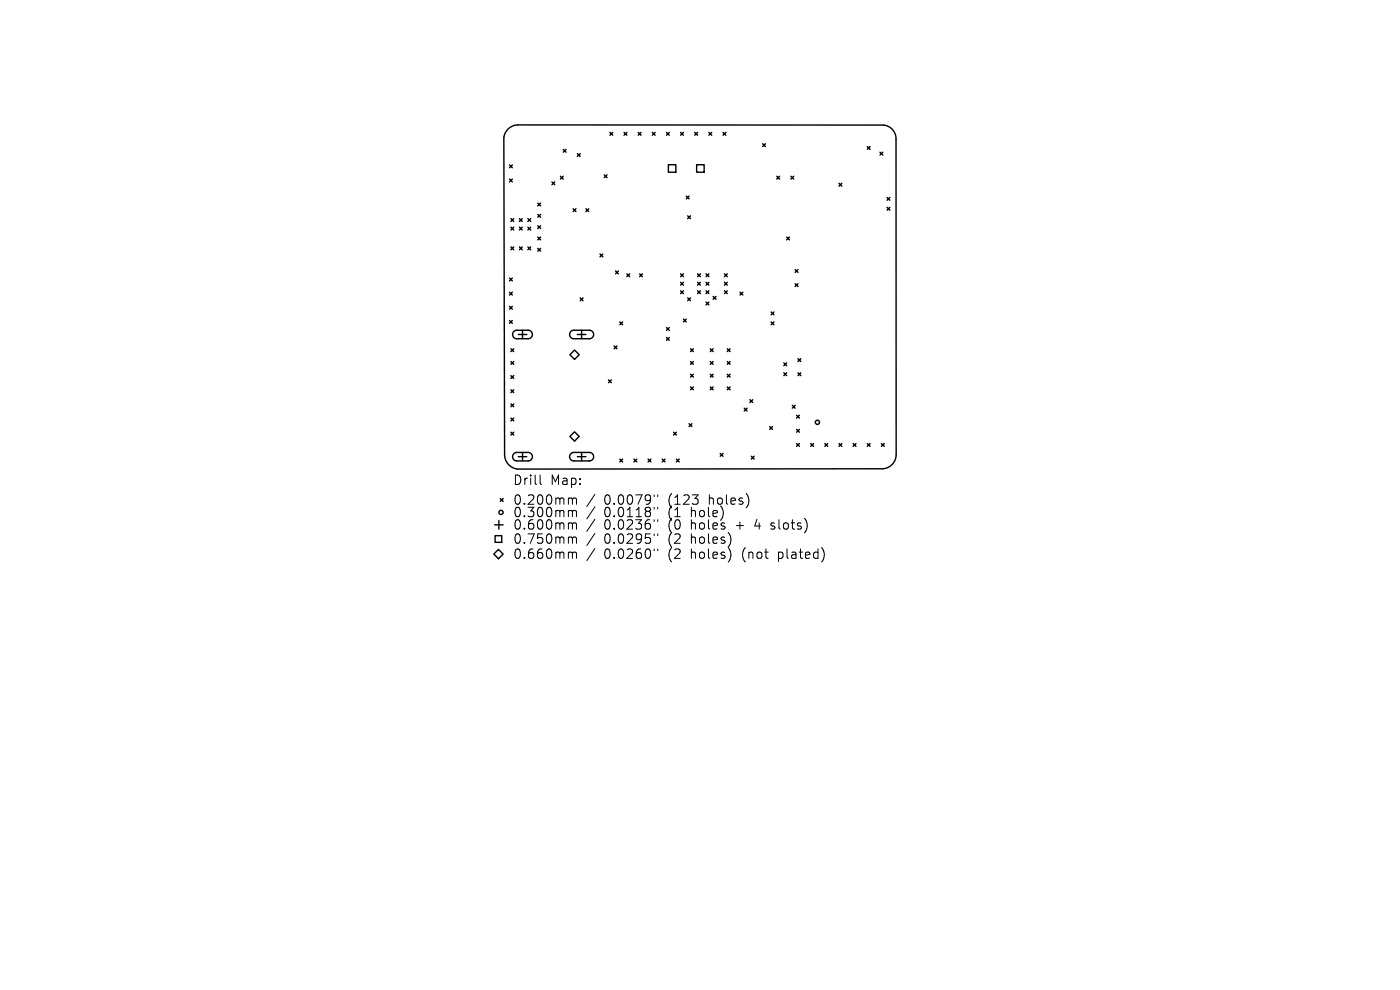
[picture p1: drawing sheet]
<svg xmlns="http://www.w3.org/2000/svg" width="297mm" height="210mm" viewBox="0 0 297 210" stroke-linecap="round" stroke-linejoin="round" font-family="sans-serif">
<defs><g id="words">
<g font-size="2.8">
<text x="108.7" y="103.2">Drill</text>
<text x="108.7" y="107.4">0.200mm</text>
<text x="116.7" y="103.2">Map:</text>
<text x="128.2" y="107.4">0.0079&quot;</text>
<text x="141.9" y="107.4">(123</text>
<text x="150.7" y="107.4">holes)</text>
<text x="108.7" y="110">0.300mm</text>
<text x="108.7" y="112.6">0.600mm</text>
<text x="128.2" y="110">0.0118&quot;</text>
<text x="128.2" y="112.6">0.0236&quot;</text>
<text x="141.9" y="110">(1</text>
<text x="141.9" y="112.6">(0</text>
<text x="146.9" y="110">hole)</text>
<text x="146.9" y="112.6">holes</text>
<text x="156.6" y="112.6">+</text>
<text x="160.8" y="112.6">4</text>
<text x="164.4" y="112.6">slots)</text>
<text x="108.7" y="115.6">0.750mm</text>
<text x="108.7" y="118.8">0.660mm</text>
<text x="128.2" y="115.6">0.0295&quot;</text>
<text x="128.2" y="118.8">0.0260&quot;</text>
<text x="141.9" y="115.6">(2</text>
<text x="141.9" y="118.8">(2</text>
<text x="146.9" y="115.6">holes)</text>
<text x="146.9" y="118.8">holes)</text>
<text x="157.9" y="118.8">(not</text>
<text x="165.7" y="118.8">plated)</text>
</g>
</g></defs>
<g fill="none" stroke="#000" stroke-width=".3">
<path d="M107.7 27.4a3.1 3.1 0 0 1 2.2-.9h77.6a2.92 2.92 0 0 1 2.6 3.1v66.9a3 3 0 0 1-2.8 2.9l-77.6 .1a3.1 3.1 0 0 1-2.7-3.3l-.1-67.1 .2-.8zM108.1 35l.6 .6M108.1 38l.6 .6M108.7 35l-.6 .6M108.7 38l-.6 .6M117.1 38.6l.6 .6M117.7 38.6l-.6 .6M118.9 37.4l.6 .6M119.5 37.4l-.6 .6M119.5 31.7l.6 .6M120.1 31.7l-.6 .6M122.5 32.6l.6 .6"/>
<path d="M123.1 32.6l-.6 .6M128.2 37.1l.6 .6M128.8 37.1l-.6 .6M129.4 28.1l.6 .6M130 28.1l-.6 .6M132.4 28.1l.6 .6M133 28.1l-.6 .6M135.4 28.1l.6 .6M136 28.1l-.6 .6M138.4 28.1l.6 .6M139 28.1l-.6 .6M141.4 28.1l.6 .6"/>
<path d="M141.8 34.9h1.6v1.6h-1.6zM142 28.1l-.6 .6M144.4 28.1l.6 .6M145 28.1l-.6 .6M147.4 28.1l.6 .6M147.8 34.9h1.6v1.6h-1.6zM148 28.1l-.6 .6M150.4 28.1l.6 .6M151 28.1l-.6 .6M153.4 28.1l.6 .6M154 28.1l-.6 .6M161.8 30.5l.6 .6"/>
<path d="M162.4 30.5l-.6 .6M164.8 37.4l.6 .6M165.4 37.4l-.6 .6M167.8 37.4l.6 .6M168.4 37.4l-.6 .6M178 38.9l.6 .6M178.6 38.9l-.6 .6M184 31.1l.6 .6M184.6 31.1l-.6 .6M186.7 32.3l.6 .6M187.3 32.3l-.6 .6M108.1 59l.6 .6"/>
<path d="M108.4 46.4l.6 .6M108.4 48.2l.6 .6M108.4 52.4l.6 .6M108.7 59l-.6 .6M109 46.4l-.6 .6M109 48.2l-.6 .6M109 52.4l-.6 .6M110.2 48.2l.6 .6M110.2 46.4l.6 .6M110.2 52.4l.6 .6M110.8 46.4l-.6 .6M110.8 48.2l-.6 .6"/>
<path d="M110.8 52.4l-.6 .6M112 48.2l.6 .6M112 46.4l.6 .6M112 52.4l.6 .6M112.6 46.4l-.6 .6M112.6 48.2l-.6 .6M112.6 52.4l-.6 .6M114.1 50.3l.6 .6M114.1 43.1l.6 .6M114.1 45.5l.6 .6M114.1 47.9l.6 .6M114.1 52.7l.6 .6"/>
<path d="M114.7 50.3l-.6 .6M114.7 43.1l-.6 .6M114.7 45.5l-.6 .6M114.7 47.9l-.6 .6M114.7 52.7l-.6 .6M121.6 44.3l.6 .6M122.2 44.3l-.6 .6M124.3 44.3l.6 .6M124.9 44.3l-.6 .6M127.3 53.9l.6 .6M127.9 53.9l-.6 .6M130.6 57.5l.6 .6"/>
<path d="M131.2 57.5l-.6 .6M133 58.1l.6 .6M133.6 58.1l-.6 .6M135.7 58.1l.6 .6M136.3 58.1l-.6 .6M144.4 58.1l.6 .6M144.4 59.9l.6 .6M145 58.1l-.6 .6M145 59.9l-.6 .6M145.6 41.6l.6 .6M145.9 45.8l.6 .6M146.2 41.6l-.6 .6"/>
<path d="M146.5 45.8l-.6 .6M148 58.1l.6 .6M148 59.9l.6 .6M148.6 58.1l-.6 .6M148.6 59.9l-.6 .6M149.8 59.9l.6 .6M149.8 58.1l.6 .6M150.4 59.9l-.6 .6M150.4 58.1l-.6 .6M153.7 58.1l.6 .6M153.7 59.9l.6 .6M154.3 58.1l-.6 .6"/>
<path d="M154.3 59.9l-.6 .6M166.9 50.3l.6 .6M167.5 50.3l-.6 .6M168.7 57.2l.6 .6M169.3 57.2l-.6 .6M188.2 41.9l.6 .6M188.2 44l.6 .6M188.8 41.9l-.6 .6M188.8 44l-.6 .6M108.1 62l.6 .6M108.1 65l.6 .6M108.1 68l.6 .6"/>
<path d="M108.4 74l.6 .6M108.4 76.7l.6 .6M108.4 79.7l.6 .6M108.7 62l-.6 .6M108.7 65l-.6 .6M108.7 68l-.6 .6M109 74l-.6 .6M109 76.7l-.6 .6M109 79.7l-.6 .6M109 70.3l.6-.2h2.4a.9 .9 0 0 1 .9 .9 .9 .9 0 0 1-.9 .9h-2.4a.9 .9 0 0 1-.8-.6 .9 .9 0 0 1 .2-1zM109.9 71h1.8M110.8 70.1v1.8"/>
<path d="M121.1 70.3l.6-.2h3.3a.9 .9 0 0 1 .9 .9 .9 .9 0 0 1-.9 .9h-3.3a.9 .9 0 0 1-.8-.6 .9 .9 0 0 1 .2-1zM121.9 74.3l1 .9-1 1-1-1zM122.5 71h1.8M123.1 63.2l.6 .6M123.4 70.1v1.8M123.7 63.2l-.6 .6M130.3 73.4l.6 .6M130.9 73.4l-.6 .6M131.5 68.3l.6 .6M132.1 68.3l-.6 .6M141.4 69.5l.6 .6M141.4 71.6l.6 .6"/>
<path d="M142 69.5l-.6 .6M142 71.6l-.6 .6M144.4 61.7l.6 .6M145 61.7l-.6 .6M145 67.7l.6 .6M145.6 67.7l-.6 .6M145.9 63.2l.6 .6M146.5 63.2l-.6 .6M146.5 74l.6 .6M146.5 76.7l.6 .6M146.5 79.4l.6 .6M147.1 74l-.6 .6"/>
<path d="M147.1 76.7l-.6 .6M147.1 79.4l-.6 .6M148 61.7l.6 .6M148.6 61.7l-.6 .6M149.8 61.7l.6 .6M149.8 64.1l.6 .6M150.4 61.7l-.6 .6M150.4 64.1l-.6 .6M150.7 74l.6 .6M150.7 76.7l.6 .6M150.7 79.4l.6 .6M151.3 74l-.6 .6"/>
<path d="M151.3 76.7l-.6 .6M151.3 79.4l-.6 .6M151.3 62.9l.6 .6M151.9 62.9l-.6 .6M153.7 61.7l.6 .6M154.3 61.7l-.6 .6M154.3 74l.6 .6M154.3 76.7l.6 .6M154.3 79.4l.6 .6M154.9 74l-.6 .6M154.9 76.7l-.6 .6M154.9 79.4l-.6 .6"/>
<path d="M157 62l.6 .6M157.6 62l-.6 .6M163.6 66.2l.6 .6M163.6 68.3l.6 .6M164.2 68.3l-.6 .6M164.2 66.2l-.6 .6M166.3 77l.6 .6M166.3 79.1l.6 .6M166.9 77l-.6 .6M166.9 79.1l-.6 .6M168.7 60.2l.6 .6M169.3 60.2l-.6 .6"/>
<path d="M169.3 76.1l.6 .6M169.3 79.1l.6 .6M169.9 76.1l-.6 .6M169.9 79.1l-.6 .6M108.4 82.7l.6 .6M108.4 85.7l.6 .6M108.4 88.7l.6 .6M108.4 91.7l.6 .6M109 82.7l-.6 .6M109 85.7l-.6 .6M109 88.7l-.6 .6M109 91.7l-.6 .6"/>
<path d="M109 96.2l.6-.2h2.4a.9 .9 0 0 1 .9 .9 .9 .9 0 0 1-.9 .9h-2.4a.9 .9 0 0 1-.8-.6 .9 .9 0 0 1 .2-1zM109.9 96.9h1.8M110.8 96v1.8M120.9 92.6l1-1 1 1-1 1zM121.1 96.2l.6-.2h3.3a.9 .9 0 0 1 .9 .9 .9 .9 0 0 1-.9 .9h-3.3a.9 .9 0 0 1-.8-.6 .9 .9 0 0 1 .2-1zM122.5 96.9h1.8M123.4 96v1.8M129.1 80.6l.6 .6M129.7 80.6l-.6 .6M131.5 97.4l.6 .6M132.1 97.4l-.6 .6M134.5 97.4l.6 .6"/>
<path d="M135.1 97.4l-.6 .6M137.5 97.4l.6 .6M138.1 97.4l-.6 .6M140.5 97.4l.6 .6M141.1 97.4l-.6 .6M142.9 91.7l.6 .6M143.5 91.7l-.6 .6M143.5 97.4l.6 .6M144.1 97.4l-.6 .6M146.2 89.9l.6 .6M146.5 82.1l.6 .6M146.8 89.9l-.6 .6"/>
<path d="M147.1 82.1l-.6 .6M150.7 82.1l.6 .6M151.3 82.1l-.6 .6M152.8 96.2l.6 .6M153.4 96.2l-.6 .6M154.3 82.1l.6 .6M154.9 82.1l-.6 .6M157.9 86.6l.6 .6M158.5 86.6l-.6 .6M159.1 84.8l.6 .6M159.4 96.8l.6 .6M159.7 84.8l-.6 .6"/>
<path d="M160 96.8l-.6 .6M163.3 90.5l.6 .6M163.9 90.5l-.6 .6M168.1 86l.6 .6M168.7 86l-.6 .6M169 94.1l.6 .6M169 88.1l.6 .6M169 91.1l.6 .6M169.6 88.1l-.6 .6M169.6 91.1l-.6 .6M169.6 94.1l-.6 .6M172 94.1l.6 .6"/>
<path d="M172.6 94.1l-.6 .6M175 94.1l.6 .6M175.6 94.1l-.6 .6M178 94.1l.6 .6M178.6 94.1l-.6 .6M181 94.1l.6 .6M181.6 94.1l-.6 .6M184 94.1l.6 .6M184.6 94.1l-.6 .6M187 94.1l.6 .6M187.6 94.1l-.6 .6M104.9 111.3h1.8"/>
<path d="M105 113.6h1.4v1.4h-1.4zM105.7 116.5l1 1-1 1-.9-1zM105.8 110.4v1.8M106.1 105.8l.6 .6M106.7 105.8l-.6 .6"/>
<circle cx="173.4" cy="89.6" r=".45"/>
<circle cx="106.3" cy="108.7" r=".45"/>
</g>
<g fill="none" stroke="#000" stroke-width=".21">
<path d="M114.6 100.8v1.7l.3 .3M120.9 105.6h.3l.2 .3M120.9 108.3h.3l.2 .3M120.9 110.9l.4 .1 .1 .2M120.9 113.9l.4 .1 .1 .2M120.9 117.1h.3l.2 .3M121.4 105.9l.3-.3 .5 .1 .1 1.3M121.4 105.9v1.1M121.4 108.6v1M121.4 111.2v1.1M121.4 114.2v1.1M121.4 117.4v1.1"/>
<path d="M121.4 108.6l.3-.3 .5 .1 .1 1.2M121.4 111.2l.3-.3 .5 .1 .1 1.3M121.4 114.2l.3-.3 .5 .1 .1 1.3M121.4 117.4l.3-.3 .5 .1 .1 1.3M126.2 104.9l-1.7 2.5M126.2 107.5l-1.7 2.6M126.2 110.2l-1.7 2.5M126.2 113.2l-1.7 2.5M126.2 116.4l-1.7 2.5M138.8 105v.4M138.8 107.6v.4M138.8 110.3v.3"/>
<path d="M138.8 113.3v.3M138.8 116.5v.3M139.5 105v.4M139.5 107.6v.4M139.5 110.3v.3M139.5 113.3v.3M139.5 116.5v.3M163.5 112.2l.2 .1M163.6 111v.5"/>
</g>
<use href="#words"/>
</svg>
